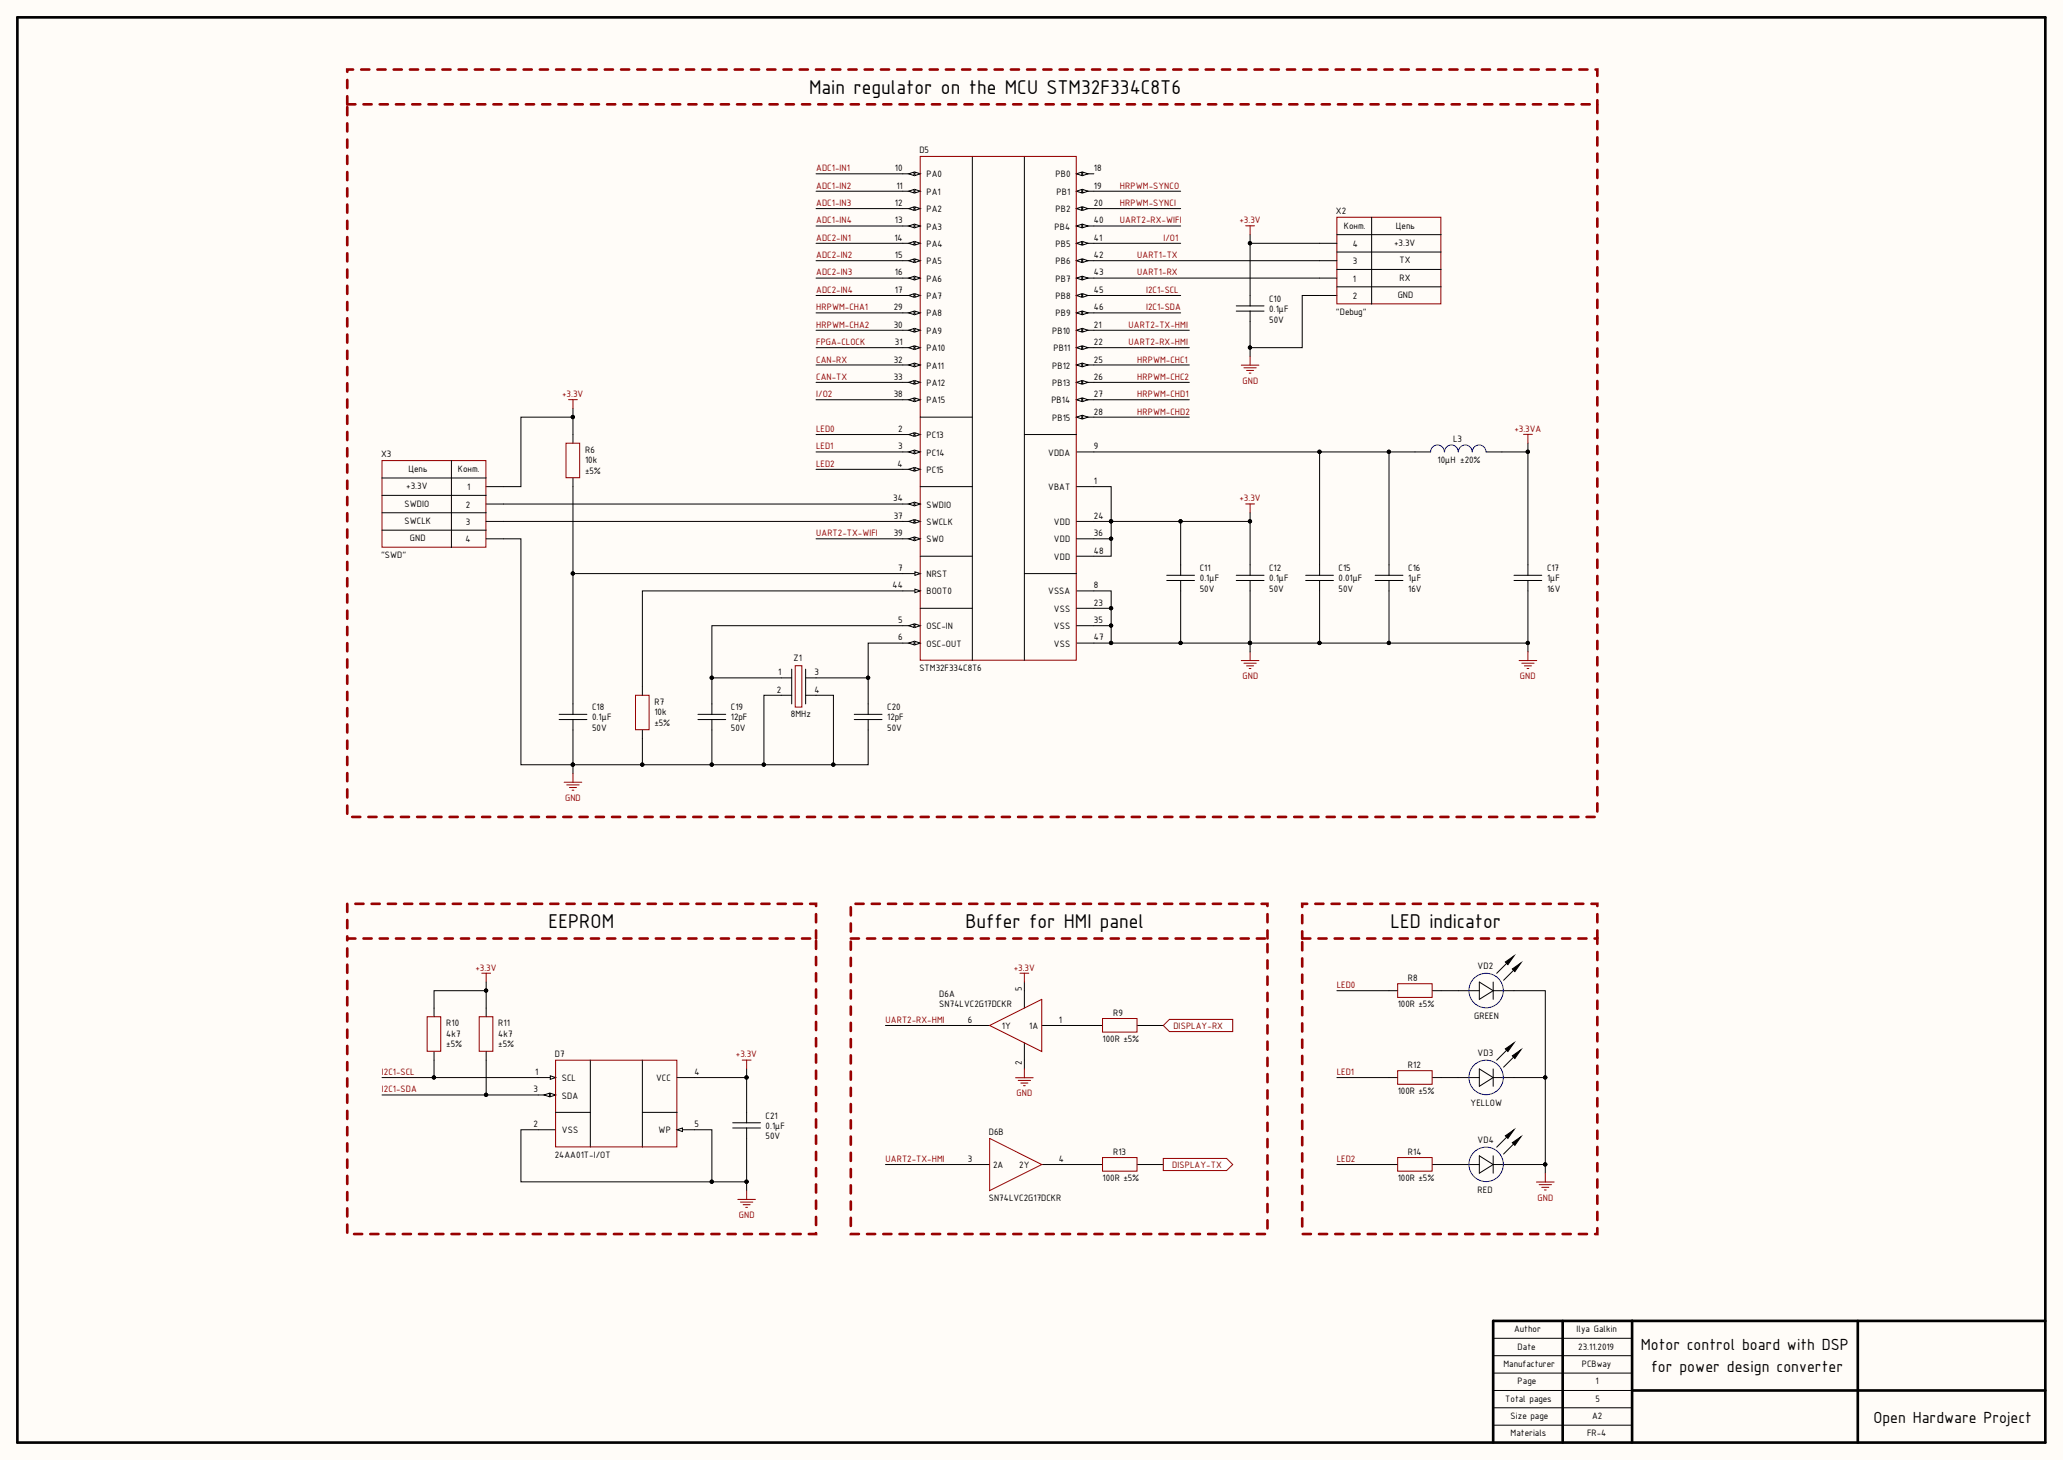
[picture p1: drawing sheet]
<svg xmlns="http://www.w3.org/2000/svg" width="594mm" height="420mm" viewBox="0 0 594 420" stroke-linecap="round" stroke-linejoin="round" font-family="sans-serif">
<defs><g id="words">
<g font-size="6.2">
<text x="232.6" y="26.9">Main regulator on the MCU STM32F334C8T6</text>
<text x="157.7" y="266.7">EEPROM</text>
<text x="277.6" y="266.7">Buffer for HMI panel</text>
<text x="399.8" y="266.7">LED indicator</text>
</g>
<g font-size="5">
<text x="471.8" y="387.9">Motor control board with DSP</text>
<text x="474.7" y="394.3">for power design converter</text>
<text x="538.6" y="408.8">Open Hardware Project</text>
</g>
<g font-size="2.9">
<text x="264.3" y="44">D5</text>
<text x="257.3" y="49.2">10</text>
<text x="266.4" y="51">PA0</text>
<text x="303.5" y="51">PB0</text>
<text x="314.5" y="49.2">18</text>
<text x="257.3" y="59.2">12</text>
<text x="257.7" y="54.2">11</text>
<text x="266.4" y="56">PA1</text>
<text x="303.8" y="56">PB1</text>
<text x="314.5" y="54.2">19</text>
<text x="314.5" y="59.2">20</text>
<text x="257.3" y="64.2">13</text>
<text x="266.4" y="61">PA2</text>
<text x="266.4" y="66">PA3</text>
<text x="303.2" y="66">PB4</text>
<text x="303.5" y="61">PB2</text>
<text x="314.5" y="64.2">40</text>
<text x="384.1" y="61.5">X2</text>
<text x="386.4" y="65.7">Конт.</text>
<text x="401.3" y="65.7">Цепь</text>
<text x="257.1" y="69.2">14</text>
<text x="266.4" y="71">PA4</text>
<text x="303.5" y="71">PB5</text>
<text x="314.5" y="69.2">41</text>
<text x="388.9" y="71">4</text>
<text x="400.8" y="70.7">+3.3V</text>
<text x="257.3" y="74.2">15</text>
<text x="266.4" y="75.9">PA5</text>
<text x="303.5" y="75.9">PB6</text>
<text x="314.5" y="74.2">42</text>
<text x="388.9" y="75.9">3</text>
<text x="402.4" y="75.7">TX</text>
<text x="257.3" y="79.2">16</text>
<text x="266.4" y="80.9">PA6</text>
<text x="303.5" y="80.9">PB7</text>
<text x="314.5" y="79.2">43</text>
<text x="388.9" y="80.9">1</text>
<text x="402.4" y="80.7">RX</text>
<text x="257" y="89.1">29</text>
<text x="257.3" y="84.1">17</text>
<text x="266.4" y="85.9">PA7</text>
<text x="303.5" y="85.9">PB8</text>
<text x="314.5" y="84.1">45</text>
<text x="314.5" y="89.1">46</text>
<text x="364.9" y="89.6">0.1μF</text>
<text x="364.9" y="86.7">C10</text>
<text x="388.9" y="85.9">2</text>
<text x="401.9" y="85.7">GND</text>
<text x="257" y="94.1">30</text>
<text x="266.4" y="90.9">PA8</text>
<text x="266.4" y="95.9">PA9</text>
<text x="302.5" y="95.9">PB10</text>
<text x="303.5" y="90.9">PB9</text>
<text x="314.5" y="94.1">21</text>
<text x="364.9" y="92.7">50V</text>
<text x="384.1" y="90.5">&quot;Debug&quot;</text>
<text x="257.3" y="99.1">31</text>
<text x="266.4" y="100.9">PA10</text>
<text x="302.9" y="100.9">PB11</text>
<text x="314.5" y="99.1">22</text>
<text x="257" y="104.2">32</text>
<text x="266.4" y="106">PA11</text>
<text x="302.5" y="106">PB12</text>
<text x="314.5" y="104.2">25</text>
<text x="257" y="109.2">33</text>
<text x="266.4" y="111">PA12</text>
<text x="302.5" y="111">PB13</text>
<text x="314.5" y="109.2">26</text>
<text x="257" y="114.2">38</text>
<text x="266.4" y="115.9">PA15</text>
<text x="302.3" y="115.9">PB14</text>
<text x="314.5" y="114.2">27</text>
<text x="314.5" y="119.2">28</text>
<text x="258.2" y="124.1">2</text>
<text x="266.4" y="125.9">PC13</text>
<text x="302.5" y="120.9">PB15</text>
<text x="109.6" y="131.3">X3</text>
<text x="168.2" y="130.2">R6</text>
<text x="258.2" y="129.1">3</text>
<text x="266.4" y="130.9">PC14</text>
<text x="301.3" y="130.9">VDDA</text>
<text x="314.5" y="129.1">9</text>
<text x="417.8" y="127.1">L3</text>
<text x="117.4" y="135.7">Цепь</text>
<text x="131.6" y="135.7">Конт.</text>
<text x="168.2" y="136.2">±5%</text>
<text x="168.2" y="133.1">10k</text>
<text x="258.1" y="134.1">4</text>
<text x="266.4" y="135.9">PC15</text>
<text x="413.4" y="133.1">10μH ±20%</text>
<text x="116.8" y="140.6">+3.3V</text>
<text x="134.3" y="140.9">1</text>
<text x="301.3" y="140.9">VBAT</text>
<text x="314.5" y="139.1">1</text>
<text x="116.3" y="145.6">SWDIO</text>
<text x="134" y="145.9">2</text>
<text x="256.8" y="144.1">34</text>
<text x="257" y="149.1">37</text>
<text x="266.4" y="145.9">SWDIO</text>
<text x="314.5" y="149.1">24</text>
<text x="116.3" y="150.6">SWCLK</text>
<text x="117.8" y="155.6">GND</text>
<text x="133.8" y="155.9">4</text>
<text x="134" y="150.9">3</text>
<text x="257" y="154.1">39</text>
<text x="266.4" y="150.9">SWCLK</text>
<text x="266.4" y="155.9">SWO</text>
<text x="303" y="150.9">VDD</text>
<text x="303" y="155.9">VDD</text>
<text x="314.5" y="154.1">36</text>
<text x="109.6" y="160.4">&quot;SWD&quot;</text>
<text x="303" y="160.9">VDD</text>
<text x="314.5" y="159.1">48</text>
<text x="258.2" y="164.1">7</text>
<text x="266.4" y="165.8">NRST</text>
<text x="345" y="167.1">0.1μF</text>
<text x="345" y="164.1">C11</text>
<text x="364.9" y="167.1">0.1μF</text>
<text x="364.9" y="164.1">C12</text>
<text x="384.9" y="167.1">0.01μF</text>
<text x="384.9" y="164.1">C15</text>
<text x="404.9" y="167.1">1μF</text>
<text x="404.9" y="164.1">C16</text>
<text x="444.8" y="167.1">1μF</text>
<text x="444.8" y="164.1">C17</text>
<text x="256.6" y="169.1">44</text>
<text x="266.4" y="170.8">BOOT0</text>
<text x="301.3" y="170.8">VSSA</text>
<text x="314.5" y="169.1">8</text>
<text x="345" y="170.1">50V</text>
<text x="364.9" y="170.1">50V</text>
<text x="384.9" y="170.1">50V</text>
<text x="404.9" y="170.1">16V</text>
<text x="444.8" y="170.1">16V</text>
<text x="258.2" y="179">5</text>
<text x="303" y="175.8">VSS</text>
<text x="314.5" y="174">23</text>
<text x="314.5" y="179">35</text>
<text x="258.2" y="184">6</text>
<text x="266.4" y="180.8">OSC-IN</text>
<text x="266.4" y="185.8">OSC-OUT</text>
<text x="303" y="180.8">VSS</text>
<text x="303" y="185.8">VSS</text>
<text x="314.5" y="184">47</text>
<text x="228.1" y="190">Z1</text>
<text x="223.8" y="194.1">1</text>
<text x="234.1" y="194.1">3</text>
<text x="264.3" y="192.9">STM32F334C8T6</text>
<text x="188.2" y="202.6">R7</text>
<text x="223.3" y="199.1">2</text>
<text x="234.1" y="199.1">4</text>
<text x="170.2" y="207">0.1μF</text>
<text x="170.2" y="204.1">C18</text>
<text x="188.2" y="208.6">±5%</text>
<text x="188.2" y="205.5">10k</text>
<text x="210.1" y="207">12pF</text>
<text x="210.1" y="204.1">C19</text>
<text x="227.4" y="206.1">8MHz</text>
<text x="255.1" y="207">12pF</text>
<text x="255.1" y="204.1">C20</text>
<text x="170.2" y="210.1">50V</text>
<text x="210.1" y="210.1">50V</text>
<text x="255.1" y="210.1">50V</text>
<text x="404.8" y="282">R8</text>
<text x="424.8" y="278.5">VD2</text>
<text x="270.1" y="286.5">D6A</text>
<text x="293.8" y="284.7" transform="rotate(-90 293.8 284.7)">5</text>
<text x="270.1" y="289.5">SN74LVC2G17DCKR</text>
<text x="278.3" y="294">6</text>
<text x="304.5" y="294">1</text>
<text x="320" y="291.9">R9</text>
<text x="401.9" y="289.5">100R ±5%</text>
<text x="423.8" y="293">GREEN</text>
<text x="128.3" y="298">4k7</text>
<text x="128.3" y="295">R10</text>
<text x="143.3" y="298">4k7</text>
<text x="143.3" y="295">R11</text>
<text x="288.1" y="295.8">1Y</text>
<text x="295.9" y="295.8">1A</text>
<text x="317" y="299.5">100R ±5%</text>
<text x="128.3" y="300.9">±5%</text>
<text x="143.3" y="300.9">±5%</text>
<text x="159.5" y="303.7">D7</text>
<text x="293.8" y="306" transform="rotate(-90 293.8 306)">2</text>
<text x="424.8" y="303.5">VD3</text>
<text x="153.8" y="308.9">1</text>
<text x="161.5" y="310.7">SCL</text>
<text x="188.7" y="310.7">VCC</text>
<text x="199.7" y="308.9">4</text>
<text x="404.8" y="306.9">R12</text>
<text x="153.4" y="313.9">3</text>
<text x="161.5" y="315.7">SDA</text>
<text x="401.9" y="314.4">100R ±5%</text>
<text x="422.8" y="317.9">YELLOW</text>
<text x="153.4" y="323.9">2</text>
<text x="199.7" y="323.9">5</text>
<text x="220.1" y="321.5">C21</text>
<text x="161.5" y="325.7">VSS</text>
<text x="189.3" y="325.7">WP</text>
<text x="220.1" y="327.4">50V</text>
<text x="220.1" y="324.4">0.1μF</text>
<text x="284.3" y="326.2">D6B</text>
<text x="424.8" y="328.4">VD4</text>
<text x="159.5" y="332.7">24AA01T-I/OT</text>
<text x="278.3" y="333.9">3</text>
<text x="285.5" y="335.7">2A</text>
<text x="293.1" y="335.7">2Y</text>
<text x="304.5" y="333.9">4</text>
<text x="320" y="332">R13</text>
<text x="404.8" y="332">R14</text>
<text x="317" y="339.4">100R ±5%</text>
<text x="401.9" y="339.4">100R ±5%</text>
<text x="284.3" y="345.2">SN74LVC2G17DCKR</text>
<text x="424.8" y="342.9">RED</text>
<text x="435.3" y="382.9">Author</text>
<text x="453.3" y="382.9">Ilya Galkin</text>
<text x="436.3" y="387.9">Date</text>
<text x="453.8" y="387.9">23.11.2019</text>
<text x="432.3" y="392.8">Manufacturer</text>
<text x="454.8" y="392.8">PCBway</text>
<text x="436.3" y="397.8">Page</text>
<text x="458.7" y="397.8">1</text>
<text x="432.8" y="402.8">Total pages</text>
<text x="434.3" y="407.8">Size page</text>
<text x="457.7" y="407.8">A2</text>
<text x="458.7" y="402.8">5</text>
<text x="434.3" y="412.8">Materials</text>
<text x="456.3" y="412.8">FR-4</text>
</g>
<g font-size="2.9" fill="#800000">
<text x="234.7" y="49.2">ADC1-IN1</text>
<text x="234.7" y="54.2">ADC1-IN2</text>
<text x="234.7" y="59.2">ADC1-IN3</text>
<text x="322" y="54.2">HRPWM-SYNCO</text>
<text x="322" y="59.2">HRPWM-SYNCI</text>
<text x="234.7" y="64.2">ADC1-IN4</text>
<text x="322" y="64.2">UART2-RX-WIFI</text>
<text x="356.4" y="64.2">+3.3V</text>
<text x="234.7" y="69.2">ADC2-IN1</text>
<text x="334.5" y="69.2">I/O1</text>
<text x="234.7" y="74.2">ADC2-IN2</text>
<text x="327" y="74.2">UART1-TX</text>
<text x="234.7" y="79.2">ADC2-IN3</text>
<text x="327" y="79.2">UART1-RX</text>
<text x="234.7" y="84.1">ADC2-IN4</text>
<text x="234.7" y="89.1">HRPWM-CHA1</text>
<text x="329.5" y="84.1">I2C1-SCL</text>
<text x="329.5" y="89.1">I2C1-SDA</text>
<text x="234.7" y="94.1">HRPWM-CHA2</text>
<text x="324.5" y="94.1">UART2-TX-HMI</text>
<text x="234.7" y="99.1">FPGA-CLOCK</text>
<text x="324.5" y="99.1">UART2-RX-HMI</text>
<text x="234.7" y="104.2">CAN-RX</text>
<text x="327" y="104.2">HRPWM-CHC1</text>
<text x="234.7" y="109.2">CAN-TX</text>
<text x="327" y="109.2">HRPWM-CHC2</text>
<text x="357.2" y="110.3">GND</text>
<text x="161.6" y="114.1">+3.3V</text>
<text x="234.7" y="114.2">I/O2</text>
<text x="327" y="114.2">HRPWM-CHD1</text>
<text x="327" y="119.2">HRPWM-CHD2</text>
<text x="234.7" y="124.1">LED0</text>
<text x="435.4" y="124.1">+3.3VA</text>
<text x="234.7" y="129.1">LED1</text>
<text x="234.7" y="134.1">LED2</text>
<text x="356.4" y="144.1">+3.3V</text>
<text x="234.7" y="154.1">UART2-TX-WIFI</text>
<text x="357.2" y="195.2">GND</text>
<text x="437" y="195.2">GND</text>
<text x="162.5" y="230.1">GND</text>
<text x="136.7" y="278.9">+3.3V</text>
<text x="291.5" y="278.9">+3.3V</text>
<text x="384.4" y="284">LED0</text>
<text x="254.6" y="294">UART2-RX-HMI</text>
<text x="337.4" y="295.8">DISPLAY-RX</text>
<text x="211.6" y="303.9">+3.3V</text>
<text x="109.8" y="308.9">I2C1-SCL</text>
<text x="384.4" y="308.9">LED1</text>
<text x="109.8" y="313.9">I2C1-SDA</text>
<text x="292.3" y="315">GND</text>
<text x="254.6" y="333.9">UART2-TX-HMI</text>
<text x="337" y="335.7">DISPLAY-TX</text>
<text x="384.4" y="333.9">LED2</text>
<text x="442.1" y="345.1">GND</text>
<text x="212.4" y="350.1">GND</text>
</g>
</g></defs>
<path d="M0 0h593v419.5h-593z" fill="#fffcf8"/>
<path d="M5 5h583.1v409.6h-583.1zM449.3 379.6v35M469.3 379.6v35M534.2 379.6v35M588.1 379.6h-158.8v35M469.3 399.6h118.8" fill="none" stroke="#000" stroke-width=".76"/>
<g fill="none" stroke="#000" stroke-width=".29">
<path d="M314.5 79.9h69.9M314.5 74.9h69.9M314.5 64.9h25M359.4 67.4v2.5M384.4 69.9h-25v18M384.4 67.4h30M384.4 72.4h30M384.4 77.4h30M394.4 62.4v25M314.5 94.9h27.5M314.5 99.9h27.5M355.4 89.4h8"/>
<path d="M355.4 87.9h8M359.4 99.9v2.5M384.4 84.9h-10v15h-15v-10.5M384.4 82.4h30M164.7 117.4v2.5M109.8 137.4h30M129.8 132.4v24.9M164.7 127.4v-7.5h-14.9v20h-10M164.7 137.4v27.4M314.5 139.9h5v10M379.4 129.9v35.4M399.4 129.9v35.4"/>
<path d="M406.8 129.9h4.5M427.3 129.9h4.5M439.3 127.4v2.5M109.8 142.4h30M109.8 147.4h30M109.8 152.4h30M139.8 154.8h10v65h54.9M139.8 144.9h119.8M139.8 149.9h119.8M314.5 149.9h5v9.9h-5M314.5 154.8h5M339.5 149.9v15.4"/>
<path d="M259.6 179.8h-54.9v15M259.6 169.8h-74.9v30M259.6 164.8h-94.9v40.5M314.5 169.8h5v15h-5M314.5 179.8h5M314.5 174.8h5M335.5 166.8h7.9M335.5 165.3h7.9M339.5 166.8v18M355.4 166.8h8M355.4 165.3h8M359.4 162.3v3"/>
<path d="M359.4 166.8v3M375.4 166.8h8M375.4 165.3h8M379.4 166.8v18M395.4 166.8h8M395.4 165.3h8M399.4 166.8v18M435.3 166.8h8M435.3 165.3h8M439.3 162.3v3M439.3 166.8v3M227.6 194.8h-22.9v10.5"/>
<path d="M227.6 199.8h-8v20h20v-20h-8M227.6 192.3v10M231.6 194.8h18v10.5M231.6 192.3v10M259.6 184.8h-10v10M439.3 184.8v2.5M160.8 206.8h7.9M160.8 205.3h7.9M164.7 206.8v15.5M184.7 209.8v10M200.7 206.8h8M200.7 205.3h8"/>
<path d="M204.7 206.8v13h14.9M245.6 206.8h8M245.6 205.3h8M249.6 206.8v13h-10M154.7 309.7h5M429.3 399.6h40M429.3 394.6h40M429.3 389.6h40M429.3 384.6h40M429.3 409.6h40M429.3 404.6h40"/>
</g>
<g fill="none" stroke="#800000" stroke-width=".29">
<path d="M358.2 64.9h2.5M359.4 64.9v2.5M384.4 62.4h29.9v24.9h-29.9zM163.5 114.9h2.5M164.7 114.9v2.5M356.9 104.9h5.1M357.6 105.7h3.6M358.4 106.5h2M359.2 107.2h.5M359.4 102.4v2.5M109.8 132.4h29.9v24.9h-29.9zM162.7 127.4h4v9.9h-4z"/>
<path d="M438 124.8h2.6M439.3 124.8v2.6M182.7 199.8h3.9v9.9h-3.9zM228.6 191.3h1.9v11.9h-1.9zM436.8 189.8h5M437.5 190.6h3.6M438.3 191.4h2M439.1 192.1h.5M439.3 187.3v2.5M162.2 224.8h5.1M163 225.6h3.5M163.7 226.3h2.1"/>
<path d="M164.5 227.1h.5M164.7 222.3v2.5"/>
</g>
<path d="M415.3 129.9a1.97 1.97 0 0 0-2-2 1.97 1.97 0 0 0-2 2M419.2 129.9a1.95 1.95 0 0 0-1.9-2 1.95 1.95 0 0 0-2 2M423.3 129.9a1.97 1.97 0 0 0-2-2 1.97 1.97 0 0 0-2 2M427.2 129.9a1.95 1.95 0 0 0-1.9-2 1.95 1.95 0 0 0-2 2" fill="none" stroke="#00f" stroke-width=".29"/>
<g fill="#000" stroke="#000" stroke-width=".29">
<circle cx="359.4" cy="69.9" r=".47"/>
<circle cx="359.4" cy="99.9" r=".47"/>
<circle cx="164.7" cy="119.8" r=".47"/>
<circle cx="379.4" cy="129.8" r=".47"/>
<circle cx="399.3" cy="129.8" r=".47"/>
<circle cx="439.3" cy="129.8" r=".47"/>
<circle cx="319.4" cy="149.8" r=".47"/>
<circle cx="319.4" cy="154.8" r=".47"/>
<circle cx="339.4" cy="149.8" r=".47"/>
<circle cx="164.7" cy="164.8" r=".47"/>
<circle cx="319.4" cy="179.8" r=".47"/>
<circle cx="319.4" cy="174.8" r=".47"/>
<circle cx="204.6" cy="194.8" r=".47"/>
<circle cx="249.6" cy="194.8" r=".47"/>
<circle cx="319.4" cy="184.8" r=".47"/>
<circle cx="339.4" cy="184.8" r=".47"/>
<circle cx="379.4" cy="184.8" r=".47"/>
<circle cx="399.3" cy="184.8" r=".47"/>
<circle cx="439.3" cy="184.8" r=".47"/>
<circle cx="164.7" cy="219.7" r=".47"/>
<circle cx="184.7" cy="219.7" r=".47"/>
<circle cx="204.6" cy="219.7" r=".47"/>
<circle cx="219.6" cy="219.7" r=".47"/>
<circle cx="239.6" cy="219.7" r=".47"/>
</g>
<path d="M99.8 30h359.5v204.8h-359.5v-204.8M99.8 30v-10h359.5v10" fill="none" stroke="#980000" stroke-width=".76" stroke-dasharray="2.3 2.3"/>
<path d="M158.2 309.2l1.5 .5-1.5 .5z" fill="#fffcf8"/>
<path d="M154.7 314.7h5M158.2 309.2l1.5 .5-1.5 .5zM154.7 324.7h5" fill="none" stroke="#000" stroke-width=".29"/>
<path d="M158.2 314.2l1.5 .5-1.5 .5z" fill="#fffcf8"/>
<path d="M158.2 314.2l1.5 .5-1.5 .5z" fill="none" stroke="#000" stroke-width=".29"/>
<path d="M156.4 314.7l1.6-.5v1z" fill="#fffcf8"/>
<path d="M156.4 314.7l1.6-.5v1zM194.7 309.7h5M194.7 324.7h5" fill="none" stroke="#000" stroke-width=".29"/>
<path d="M194.7 324.7l1.5-.5v1z" fill="#fffcf8"/>
<g fill="none" stroke="#000" stroke-width=".29">
<path d="M314.5 84.9h25M314.5 89.9h25M124.8 292.2v-7.5h15v7.5M139.8 282.2v2.5M279.6 294.7h4.9M294.5 282.2v7.5M294.5 299.7v7.5M299.5 294.7h17.5M327 294.7h7.5M109.8 309.7h44.9M109.8 314.7h44.9M124.8 302.2v7.5"/>
<path d="M139.8 302.2v12.5M159.7 319.7h10M169.7 304.7v25M184.7 304.7v25M184.7 319.7h10M199.7 309.7h15v13M214.7 307.2v2.5M154.7 324.7h-4.9v14.9h54.9v-14.9h-5M194.7 324.7l1.5-.5v1zM210.7 324.2h8M210.7 322.7h8M214.7 324.2v15.4h-10"/>
<path d="M214.7 339.6v2.6M254.6 334.7h29.9M299.5 334.7h17.5M327 334.7h7.5"/>
</g>
<g fill="none" stroke="#800000" stroke-width=".29">
<path d="M138.5 279.7h2.6M139.8 279.7v2.5M293.3 279.7h2.5M294.5 279.7v2.5M122.8 292.2h3.9v9.9h-3.9zM137.8 292.2h3.9v9.9h-3.9zM317 292.7h9.9v3.9h-9.9zM159.7 304.7h34.9v24.9h-34.9zM213.4 304.7h2.5M214.7 304.7v2.5M292 309.7h5.1M292.8 310.5h3.5"/>
<path d="M293.5 311.3h2M294.3 312h.5M294.5 307.2v2.5M317 332.7h9.9v3.9h-9.9zM212.1 344.7h5.1M212.9 345.5h3.5M213.7 346.2h2M214.4 347h.5M214.7 342.2v2.5"/>
</g>
<g fill="#000" stroke="#000" stroke-width=".29">
<circle cx="139.7" cy="284.7" r=".47"/>
<circle cx="124.8" cy="309.6" r=".47"/>
<circle cx="139.7" cy="314.6" r=".47"/>
<circle cx="214.6" cy="309.6" r=".47"/>
<circle cx="204.6" cy="339.6" r=".47"/>
<circle cx="214.6" cy="339.6" r=".47"/>
</g>
<path d="M99.8 269.7h134.8v84.9h-134.8v-84.9M234.6 269.7v-10h-134.8v10" fill="none" stroke="#980000" stroke-width=".76" stroke-dasharray="2.3 2.3"/>
<path d="M284.5 294.7l15-7.5v15zM284.5 327.2l15 7.5-15 7.5z" fill="none" stroke="#980000" stroke-width=".29"/>
<g fill="#fff" stroke="#800000" stroke-width=".29">
<path d="M334.5 332.9h18.2l1.7 1.8-1.7 1.7h-18.2z" fill-rule="evenodd"/>
<path d="M336.2 293h18.2v3.5h-18.2l-1.7-1.8z" fill-rule="evenodd"/>
</g>
<path d="M244.6 269.7h119.8v84.9h-119.8v-84.9M364.4 269.7v-10h-119.8v10" fill="none" stroke="#980000" stroke-width=".76" stroke-dasharray="2.3 2.3"/>
<path d="M314.5 69.9h25M234.6 114.9h25M419.3 334.7h6M429.3 334.7h6" fill="none" stroke="#000" stroke-width=".29"/>
<path d="M425.3 332.2l4 2.5-4 2.5zM429.3 332.2v5M433.3 326.7l-3 3M435.3 328.7l-3 3" fill="none" stroke="#030000" stroke-width=".29"/>
<circle cx="427.3" cy="334.6" r="4.9" fill="none" stroke="#00f" stroke-width=".29"/>
<path d="M434.8 328.4l2.5-1.7-1.7 2.5z" fill="#030000"/>
<path d="M434.8 328.4l2.5-1.7-1.7 2.5z" fill="none" stroke="#030000" stroke-width=".29"/>
<path d="M432.8 326.4l2.5-1.7-1.7 2.5z" fill="#030000"/>
<path d="M433.3 276.7l-3 3M435.3 278.7l-3 3M425.3 282.2l4 2.5-4 2.5zM429.3 282.2v5M432.8 326.4l2.5-1.7-1.7 2.5z" fill="none" stroke="#030000" stroke-width=".29"/>
<path d="M419.3 284.7h6M429.3 284.7h6" fill="none" stroke="#000" stroke-width=".29"/>
<circle cx="427.3" cy="284.7" r="5" fill="none" stroke="#00f" stroke-width=".29"/>
<path d="M434.8 278.5l2.5-1.8-1.7 2.5z" fill="#030000"/>
<path d="M434.8 278.5l2.5-1.8-1.7 2.5z" fill="none" stroke="#030000" stroke-width=".29"/>
<path d="M432.8 276.5l2.5-1.8-1.7 2.5z" fill="#030000"/>
<path d="M432.8 276.5l2.5-1.8-1.7 2.5zM425.3 307.2l4 2.5-4 2.5zM429.3 307.2v5M433.3 301.7l-3 3M435.3 303.7l-3 3" fill="none" stroke="#030000" stroke-width=".29"/>
<path d="M419.3 309.7h6M429.3 309.7h6" fill="none" stroke="#000" stroke-width=".29"/>
<circle cx="427.3" cy="309.6" r="5" fill="none" stroke="#00f" stroke-width=".29"/>
<path d="M434.8 303.4l2.5-1.7-1.7 2.5z" fill="#030000"/>
<path d="M434.8 303.4l2.5-1.7-1.7 2.5z" fill="none" stroke="#030000" stroke-width=".29"/>
<path d="M432.8 301.4l2.5-1.7-1.7 2.5z" fill="#030000"/>
<path d="M432.8 301.4l2.5-1.7-1.7 2.5z" fill="none" stroke="#030000" stroke-width=".29"/>
<g fill="none" stroke="#000" stroke-width=".29">
<path d="M234.6 60h25M234.6 55h25M234.6 50h25M314.5 60h25M314.5 55h25M234.6 74.9h25M234.6 64.9h25M234.6 69.9h25M234.6 79.9h25M234.6 99.9h25M234.6 94.9h25M234.6 89.9h25"/>
<path d="M234.6 84.9h25M234.6 104.9h25M234.6 109.9h25M314.5 104.9h27.5M314.5 109.9h27.5M314.5 114.9h27.5M314.5 119.9h27.5M259.6 124.9h5M309.5 139.9h5M431.8 129.9h7.5v32.4M384.4 284.7h17.5M411.8 284.7h7.5"/>
<path d="M435.3 284.7h9v50h-9M384.4 309.7h17.5M411.8 309.7h7.5M435.3 309.7h9M384.4 334.7h17.5M411.8 334.7h7.5M444.3 334.7v2.5"/>
</g>
<path d="M358.2 144.8h2.5M359.4 144.8v2.6M401.9 282.7h9.9v3.9h-9.9zM401.9 307.7h9.9v3.9h-9.9zM401.9 332.7h9.9v3.9h-9.9zM441.8 339.7h5M444.3 337.2v2.5M442.5 340.5h3.6M443.3 341.2h2M444 342h.6" fill="none" stroke="#800000" stroke-width=".29"/>
<g fill="#000" stroke="#000" stroke-width=".29">
<circle cx="439.3" cy="129.8" r=".47"/>
<circle cx="444.3" cy="309.6" r=".47"/>
<circle cx="444.3" cy="334.6" r=".47"/>
</g>
<path d="M374.4 269.7h84.9v84.9h-84.9v-84.9M459.3 269.7v-10h-84.9v10" fill="none" stroke="#980000" stroke-width=".76" stroke-dasharray="2.3 2.3"/>
<path d="M263.1 124.4l1.5 .5-1.5 .5z" fill="#fffcf8"/>
<path d="M263.1 124.4l1.5 .5-1.5 .5z" fill="none" stroke="#000" stroke-width=".29"/>
<path d="M261.3 124.9l1.5-.5v1z" fill="#fffcf8"/>
<path d="M259.6 129.9h5M261.3 124.9l1.5-.5v1z" fill="none" stroke="#000" stroke-width=".29"/>
<path d="M263.1 129.4l1.5 .5-1.5 .5z" fill="#fffcf8"/>
<path d="M263.1 129.4l1.5 .5-1.5 .5z" fill="none" stroke="#000" stroke-width=".29"/>
<path d="M261.3 129.9l1.5-.5v1z" fill="#fffcf8"/>
<path d="M259.6 134.9h5M261.3 129.9l1.5-.5v1z" fill="none" stroke="#000" stroke-width=".29"/>
<path d="M263.1 134.4l1.5 .5-1.5 .5z" fill="#fffcf8"/>
<path d="M263.1 134.4l1.5 .5-1.5 .5z" fill="none" stroke="#000" stroke-width=".29"/>
<path d="M261.3 134.9l1.5-.5v1z" fill="#fffcf8"/>
<path d="M261.3 134.9l1.5-.5v1zM259.6 179.8h5" fill="none" stroke="#000" stroke-width=".29"/>
<path d="M263.1 179.3l1.5 .5-1.5 .5z" fill="#fffcf8"/>
<path d="M263.1 179.3l1.5 .5-1.5 .5z" fill="none" stroke="#000" stroke-width=".29"/>
<path d="M261.3 179.8l1.5-.5v1z" fill="#fffcf8"/>
<path d="M261.3 179.8l1.5-.5v1zM259.6 184.8h5" fill="none" stroke="#000" stroke-width=".29"/>
<path d="M263.1 184.3l1.5 .5-1.5 .5z" fill="#fffcf8"/>
<path d="M263.1 184.3l1.5 .5-1.5 .5z" fill="none" stroke="#000" stroke-width=".29"/>
<path d="M261.3 184.8l1.5-.5v1z" fill="#fffcf8"/>
<path d="M259.6 164.8h5M261.3 184.8l1.5-.5v1z" fill="none" stroke="#000" stroke-width=".29"/>
<path d="M263.1 164.3l1.5 .5-1.5 .6z" fill="#fffcf8"/>
<path d="M259.6 50h5M309.5 129.9h5M263.1 164.3l1.5 .5-1.5 .6zM309.5 169.8h5" fill="none" stroke="#000" stroke-width=".29"/>
<path d="M263.1 49.4l1.5 .6-1.5 .5z" fill="#fffcf8"/>
<path d="M263.1 49.4l1.5 .6-1.5 .5z" fill="none" stroke="#000" stroke-width=".29"/>
<path d="M261.3 50l1.5-.6v1.1z" fill="#fffcf8"/>
<path d="M259.6 55h5M261.3 50l1.5-.6v1.1z" fill="none" stroke="#000" stroke-width=".29"/>
<path d="M263.1 54.4l1.5 .6-1.5 .5z" fill="#fffcf8"/>
<path d="M263.1 54.4l1.5 .6-1.5 .5z" fill="none" stroke="#000" stroke-width=".29"/>
<path d="M261.3 55l1.5-.6v1.1z" fill="#fffcf8"/>
<path d="M259.6 60h5M261.3 55l1.5-.6v1.1z" fill="none" stroke="#000" stroke-width=".29"/>
<path d="M263.1 59.4l1.5 .6-1.5 .5z" fill="#fffcf8"/>
<path d="M263.1 59.4l1.5 .6-1.5 .5z" fill="none" stroke="#000" stroke-width=".29"/>
<path d="M261.3 60l1.5-.6v1.1z" fill="#fffcf8"/>
<path d="M261.3 60l1.5-.6v1.1zM259.6 64.9h5" fill="none" stroke="#000" stroke-width=".29"/>
<path d="M263.1 64.4l1.5 .5-1.5 .6z" fill="#fffcf8"/>
<path d="M263.1 64.4l1.5 .5-1.5 .6z" fill="none" stroke="#000" stroke-width=".29"/>
<path d="M261.3 64.9l1.5-.5v1.1z" fill="#fffcf8"/>
<path d="M259.6 69.9h5M261.3 64.9l1.5-.5v1.1z" fill="none" stroke="#000" stroke-width=".29"/>
<path d="M263.1 69.4l1.5 .5-1.5 .5z" fill="#fffcf8"/>
<path d="M263.1 69.4l1.5 .5-1.5 .5z" fill="none" stroke="#000" stroke-width=".29"/>
<path d="M261.3 69.9l1.5-.5v1z" fill="#fffcf8"/>
<path d="M259.6 74.9h5M261.3 69.9l1.5-.5v1z" fill="none" stroke="#000" stroke-width=".29"/>
<path d="M263.1 74.4l1.5 .5-1.5 .5z" fill="#fffcf8"/>
<path d="M263.1 74.4l1.5 .5-1.5 .5z" fill="none" stroke="#000" stroke-width=".29"/>
<path d="M261.3 74.9l1.5-.5v1z" fill="#fffcf8"/>
<path d="M259.6 79.9h5M261.3 74.9l1.5-.5v1z" fill="none" stroke="#000" stroke-width=".29"/>
<path d="M263.1 79.4l1.5 .5-1.5 .5z" fill="#fffcf8"/>
<path d="M263.1 79.4l1.5 .5-1.5 .5z" fill="none" stroke="#000" stroke-width=".29"/>
<path d="M261.3 79.9l1.5-.5v1z" fill="#fffcf8"/>
<path d="M261.3 79.9l1.5-.5v1zM259.6 84.9h5" fill="none" stroke="#000" stroke-width=".29"/>
<path d="M263.1 84.4l1.5 .5-1.5 .5z" fill="#fffcf8"/>
<path d="M263.1 84.4l1.5 .5-1.5 .5z" fill="none" stroke="#000" stroke-width=".29"/>
<path d="M261.3 84.9l1.5-.5v1z" fill="#fffcf8"/>
<path d="M309.5 50h5M261.3 84.9l1.5-.5v1z" fill="none" stroke="#000" stroke-width=".29"/>
<path d="M309.5 50l1.5-.6v1.1z" fill="#fffcf8"/>
<path d="M309.5 50l1.5-.6v1.1z" fill="none" stroke="#000" stroke-width=".29"/>
<path d="M311.3 49.4l1.5 .6-1.5 .5z" fill="#fffcf8"/>
<path d="M309.5 55h5M311.3 49.4l1.5 .6-1.5 .5z" fill="none" stroke="#000" stroke-width=".29"/>
<path d="M309.5 55l1.5-.6v1.1z" fill="#fffcf8"/>
<path d="M309.5 55l1.5-.6v1.1z" fill="none" stroke="#000" stroke-width=".29"/>
<path d="M311.3 54.4l1.5 .6-1.5 .5z" fill="#fffcf8"/>
<path d="M309.5 60h5M311.3 54.4l1.5 .6-1.5 .5z" fill="none" stroke="#000" stroke-width=".29"/>
<path d="M309.5 60l1.5-.6v1.1z" fill="#fffcf8"/>
<path d="M309.5 60l1.5-.6v1.1z" fill="none" stroke="#000" stroke-width=".29"/>
<path d="M311.3 59.4l1.5 .6-1.5 .5z" fill="#fffcf8"/>
<path d="M311.3 59.4l1.5 .6-1.5 .5zM309.5 94.9h5" fill="none" stroke="#000" stroke-width=".29"/>
<path d="M309.5 94.9l1.5-.5v1z" fill="#fffcf8"/>
<path d="M309.5 94.9l1.5-.5v1z" fill="none" stroke="#000" stroke-width=".29"/>
<path d="M311.3 94.4l1.5 .5-1.5 .5z" fill="#fffcf8"/>
<path d="M309.5 99.9h5M311.3 94.4l1.5 .5-1.5 .5z" fill="none" stroke="#000" stroke-width=".29"/>
<path d="M309.5 99.9l1.5-.5v1z" fill="#fffcf8"/>
<path d="M309.5 99.9l1.5-.5v1z" fill="none" stroke="#000" stroke-width=".29"/>
<path d="M311.3 99.4l1.5 .5-1.5 .5z" fill="#fffcf8"/>
<path d="M311.3 99.4l1.5 .5-1.5 .5zM309.5 104.9h5M309.5 149.9h5M309.5 174.8h5" fill="none" stroke="#000" stroke-width=".29"/>
<path d="M309.5 104.9l1.5-.5v1z" fill="#fffcf8"/>
<path d="M309.5 104.9l1.5-.5v1z" fill="none" stroke="#000" stroke-width=".29"/>
<path d="M311.3 104.4l1.5 .5-1.5 .5z" fill="#fffcf8"/>
<path d="M309.5 109.9h5M311.3 104.4l1.5 .5-1.5 .5z" fill="none" stroke="#000" stroke-width=".29"/>
<path d="M309.5 109.9l1.5-.5v1z" fill="#fffcf8"/>
<path d="M309.5 109.9l1.5-.5v1z" fill="none" stroke="#000" stroke-width=".29"/>
<path d="M311.3 109.4l1.5 .5-1.5 .5z" fill="#fffcf8"/>
<path d="M309.5 114.9h5M311.3 109.4l1.5 .5-1.5 .5z" fill="none" stroke="#000" stroke-width=".29"/>
<path d="M309.5 114.9l1.5-.5v1z" fill="#fffcf8"/>
<path d="M309.5 114.9l1.5-.5v1z" fill="none" stroke="#000" stroke-width=".29"/>
<path d="M311.3 114.4l1.5 .5-1.5 .5z" fill="#fffcf8"/>
<path d="M309.5 119.9h5M311.3 114.4l1.5 .5-1.5 .5z" fill="none" stroke="#000" stroke-width=".29"/>
<path d="M309.5 119.9l1.5-.5v1z" fill="#fffcf8"/>
<path d="M309.5 119.9l1.5-.5v1z" fill="none" stroke="#000" stroke-width=".29"/>
<path d="M311.3 119.4l1.5 .5-1.5 .5z" fill="#fffcf8"/>
<path d="M259.6 89.9h5M311.3 119.4l1.5 .5-1.5 .5z" fill="none" stroke="#000" stroke-width=".29"/>
<path d="M263.1 89.4l1.5 .5-1.5 .5z" fill="#fffcf8"/>
<path d="M263.1 89.4l1.5 .5-1.5 .5z" fill="none" stroke="#000" stroke-width=".29"/>
<path d="M261.3 89.9l1.5-.5v1z" fill="#fffcf8"/>
<path d="M259.6 94.9h5M261.3 89.9l1.5-.5v1z" fill="none" stroke="#000" stroke-width=".29"/>
<path d="M263.1 94.4l1.5 .5-1.5 .5z" fill="#fffcf8"/>
<path d="M263.1 94.4l1.5 .5-1.5 .5z" fill="none" stroke="#000" stroke-width=".29"/>
<path d="M261.3 94.9l1.5-.5v1z" fill="#fffcf8"/>
<path d="M259.6 99.9h5M261.3 94.9l1.5-.5v1z" fill="none" stroke="#000" stroke-width=".29"/>
<path d="M263.1 99.4l1.5 .5-1.5 .5z" fill="#fffcf8"/>
<path d="M263.1 99.4l1.5 .5-1.5 .5z" fill="none" stroke="#000" stroke-width=".29"/>
<path d="M261.3 99.9l1.5-.5v1z" fill="#fffcf8"/>
<path d="M261.3 99.9l1.5-.5v1zM259.6 104.9h5" fill="none" stroke="#000" stroke-width=".29"/>
<path d="M263.1 104.4l1.5 .5-1.5 .5z" fill="#fffcf8"/>
<path d="M263.1 104.4l1.5 .5-1.5 .5z" fill="none" stroke="#000" stroke-width=".29"/>
<path d="M261.3 104.9l1.5-.5v1z" fill="#fffcf8"/>
<path d="M259.6 109.9h5M261.3 104.9l1.5-.5v1z" fill="none" stroke="#000" stroke-width=".29"/>
<path d="M263.1 109.4l1.5 .5-1.5 .5z" fill="#fffcf8"/>
<path d="M263.1 109.4l1.5 .5-1.5 .5z" fill="none" stroke="#000" stroke-width=".29"/>
<path d="M261.3 109.9l1.5-.5v1z" fill="#fffcf8"/>
<path d="M261.3 109.9l1.5-.5v1zM259.6 144.9h5" fill="none" stroke="#000" stroke-width=".29"/>
<path d="M263.1 144.3l1.5 .6-1.5 .5z" fill="#fffcf8"/>
<path d="M263.1 144.3l1.5 .6-1.5 .5z" fill="none" stroke="#000" stroke-width=".29"/>
<path d="M261.3 144.9l1.5-.6v1.1z" fill="#fffcf8"/>
<path d="M259.6 149.9h5M261.3 144.9l1.5-.6v1.1zM309.5 154.8h5M309.5 179.8h5" fill="none" stroke="#000" stroke-width=".29"/>
<path d="M263.1 149.3l1.5 .6-1.5 .5z" fill="#fffcf8"/>
<path d="M263.1 149.3l1.5 .6-1.5 .5z" fill="none" stroke="#000" stroke-width=".29"/>
<path d="M261.3 149.9l1.5-.6v1.1z" fill="#fffcf8"/>
<path d="M259.6 114.9h5M261.3 149.9l1.5-.6v1.1z" fill="none" stroke="#000" stroke-width=".29"/>
<path d="M263.1 114.4l1.5 .5-1.5 .5z" fill="#fffcf8"/>
<path d="M263.1 114.4l1.5 .5-1.5 .5z" fill="none" stroke="#000" stroke-width=".29"/>
<path d="M261.3 114.9l1.5-.5v1z" fill="#fffcf8"/>
<path d="M261.3 114.9l1.5-.5v1zM259.6 154.8h5" fill="none" stroke="#000" stroke-width=".29"/>
<path d="M263.1 154.3l1.5 .5-1.5 .6z" fill="#fffcf8"/>
<path d="M263.1 154.3l1.5 .5-1.5 .6z" fill="none" stroke="#000" stroke-width=".29"/>
<path d="M261.3 154.8l1.5-.5v1.1z" fill="#fffcf8"/>
<path d="M309.5 64.9h5M261.3 154.8l1.5-.5v1.1z" fill="none" stroke="#000" stroke-width=".29"/>
<path d="M309.5 64.9l1.5-.5v1.1z" fill="#fffcf8"/>
<path d="M309.5 64.9l1.5-.5v1.1z" fill="none" stroke="#000" stroke-width=".29"/>
<path d="M311.3 64.4l1.5 .5-1.5 .6z" fill="#fffcf8"/>
<path d="M309.5 69.9h5M311.3 64.4l1.5 .5-1.5 .6z" fill="none" stroke="#000" stroke-width=".29"/>
<path d="M309.5 69.9l1.5-.5v1z" fill="#fffcf8"/>
<path d="M309.5 69.9l1.5-.5v1z" fill="none" stroke="#000" stroke-width=".29"/>
<path d="M311.3 69.4l1.5 .5-1.5 .5z" fill="#fffcf8"/>
<path d="M309.5 74.9h5M311.3 69.4l1.5 .5-1.5 .5z" fill="none" stroke="#000" stroke-width=".29"/>
<path d="M309.5 74.9l1.5-.5v1z" fill="#fffcf8"/>
<path d="M309.5 74.9l1.5-.5v1z" fill="none" stroke="#000" stroke-width=".29"/>
<path d="M311.3 74.4l1.5 .5-1.5 .5z" fill="#fffcf8"/>
<path d="M309.5 79.9h5M311.3 74.4l1.5 .5-1.5 .5z" fill="none" stroke="#000" stroke-width=".29"/>
<path d="M309.5 79.9l1.5-.5v1z" fill="#fffcf8"/>
<path d="M309.5 79.9l1.5-.5v1z" fill="none" stroke="#000" stroke-width=".29"/>
<path d="M311.3 79.4l1.5 .5-1.5 .5z" fill="#fffcf8"/>
<path d="M311.3 79.4l1.5 .5-1.5 .5zM259.6 169.8h5" fill="none" stroke="#000" stroke-width=".29"/>
<path d="M263.1 169.3l1.5 .5-1.5 .5z" fill="#fffcf8"/>
<path d="M309.5 84.9h5M263.1 169.3l1.5 .5-1.5 .5z" fill="none" stroke="#000" stroke-width=".29"/>
<path d="M309.5 84.9l1.5-.5v1z" fill="#fffcf8"/>
<path d="M309.5 84.9l1.5-.5v1z" fill="none" stroke="#000" stroke-width=".29"/>
<path d="M311.3 84.4l1.5 .5-1.5 .5z" fill="#fffcf8"/>
<path d="M309.5 89.9h5M311.3 84.4l1.5 .5-1.5 .5z" fill="none" stroke="#000" stroke-width=".29"/>
<path d="M309.5 89.9l1.5-.5v1z" fill="#fffcf8"/>
<path d="M309.5 89.9l1.5-.5v1z" fill="none" stroke="#000" stroke-width=".29"/>
<path d="M311.3 89.4l1.5 .5-1.5 .5z" fill="#fffcf8"/>
<g fill="none" stroke="#000" stroke-width=".29">
<path d="M279.6 45v144.8M294.5 45v144.8M311.3 89.4l1.5 .5-1.5 .5zM264.6 119.9h15M234.6 124.9h25M234.6 134.9h25M234.6 129.9h25M264.6 139.9h15M294.5 124.9h15M314.5 129.9h92.3M234.6 154.8h25M264.6 159.8h15"/>
<path d="M309.5 159.8h5M319.5 149.9h39.9M359.4 147.4v14.9M264.6 174.8h15M294.5 164.8h15M359.4 169.8v17.5M439.3 169.8v15h-119.8M309.5 184.8h5M254.6 294.7h25"/>
</g>
<path d="M264.6 45h44.8v144.7h-44.8zM356.9 189.8h5.1M357.6 190.6h3.6M358.4 191.4h2M359.2 192.1h.5M359.4 187.3v2.5" fill="none" stroke="#800000" stroke-width=".29"/>
<g fill="#000" stroke="#000" stroke-width=".29">
<circle cx="379.4" cy="129.8" r=".47"/>
<circle cx="399.3" cy="129.8" r=".47"/>
<circle cx="319.4" cy="149.8" r=".47"/>
<circle cx="339.4" cy="149.8" r=".47"/>
<circle cx="359.4" cy="149.8" r=".47"/>
<circle cx="319.4" cy="184.8" r=".47"/>
<circle cx="339.4" cy="184.8" r=".47"/>
<circle cx="359.4" cy="184.8" r=".47"/>
<circle cx="379.4" cy="184.8" r=".47"/>
<circle cx="399.3" cy="184.8" r=".47"/>
<circle cx="439.3" cy="184.8" r=".47"/>
</g>
<use href="#words"/>
</svg>
